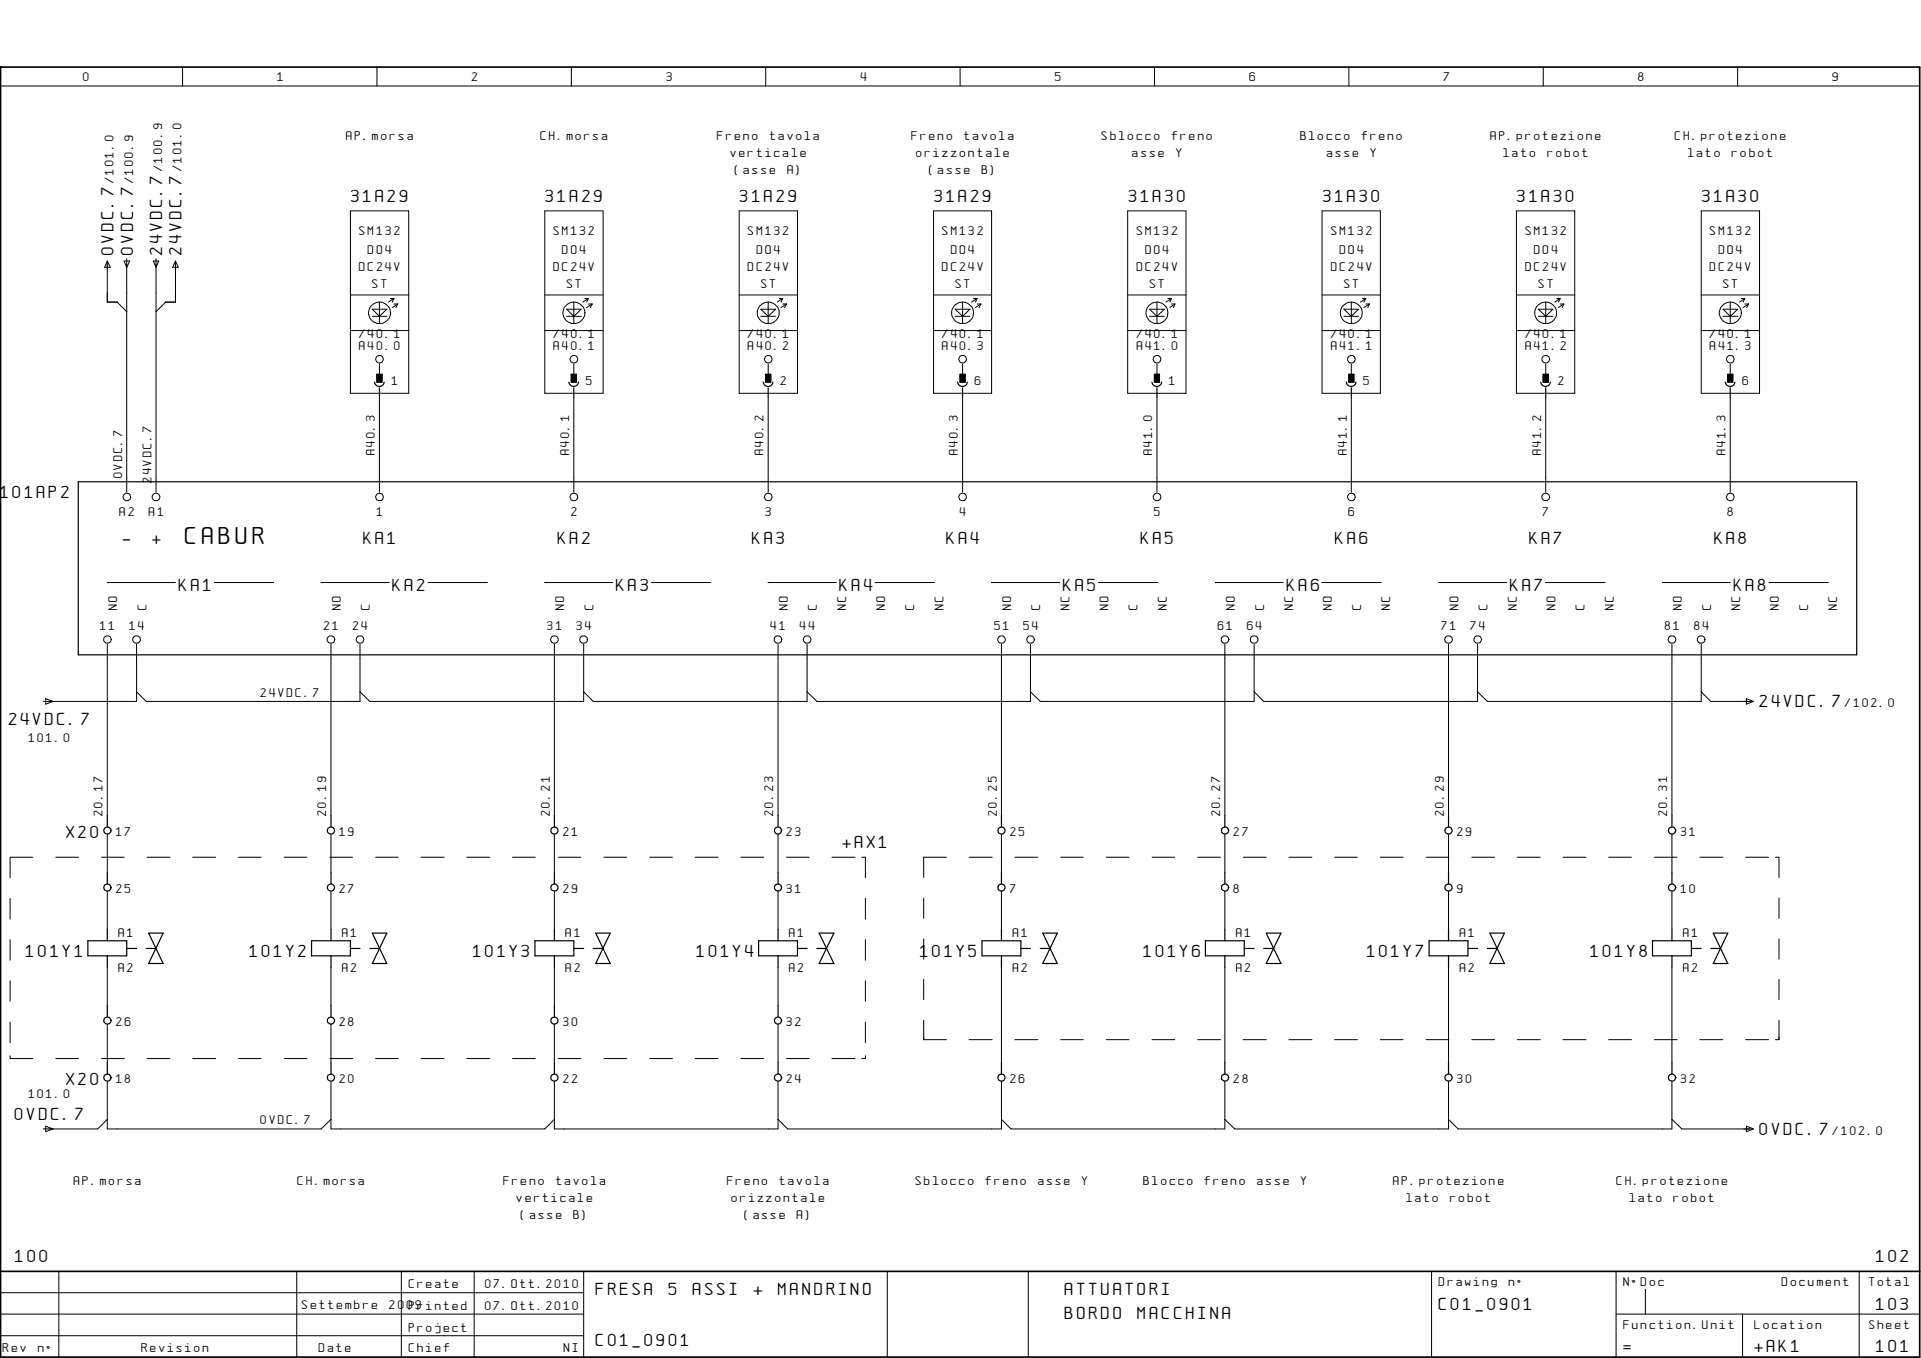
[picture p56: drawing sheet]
<svg xmlns="http://www.w3.org/2000/svg" width="297mm" height="210mm" viewBox="0 0 297 210" stroke-linecap="round" stroke-linejoin="round" font-family="sans-serif">
<defs><g id="words">
<text font-size="3" x="28.7" y="84">CABUR</text>
<g font-size="2.2">
<text x="54.3" y="31.2">31A29</text>
<text x="84.4" y="31.2">31A29</text>
<text x="114.4" y="31.2">31A29</text>
<text x="144.5" y="31.2">31A29</text>
<text x="174.5" y="31.2">31A30</text>
<text x="204.6" y="31.2">31A30</text>
<text x="234.6" y="31.2">31A30</text>
<text x="263.2" y="31.2">31A30</text>
<text x="17.6" y="39.4" transform="rotate(-90 17.6 39.4)">0VDC.7</text>
<text x="20.6" y="39.4" transform="rotate(-90 20.6 39.4)">0VDC.7</text>
<text x="25.1" y="39.4" transform="rotate(-90 25.1 39.4)">24VDC.7</text>
<text x="28.1" y="39.4" transform="rotate(-90 28.1 39.4)">24VDC.7</text>
<text x=".1" y="77">101AP2</text>
<text x="19" y="84">-</text>
<text x="23.5" y="84">+</text>
<text x="56.2" y="84">KA1</text>
<text x="86.3" y="84">KA2</text>
<text x="116.3" y="84">KA3</text>
<text x="146.3" y="84">KA4</text>
<text x="176.4" y="84">KA5</text>
<text x="206.5" y="84">KA6</text>
<text x="236.5" y="84">KA7</text>
<text x="265.1" y="84">KA8</text>
<text x="27.6" y="91.4">KA1</text>
<text x="60.7" y="91.4">KA2</text>
<text x="95.3" y="91.4">KA3</text>
<text x="129.8" y="91.4">KA4</text>
<text x="164.4" y="91.4">KA5</text>
<text x="199" y="91.4">KA6</text>
<text x="233.5" y="91.4">KA7</text>
<text x="268.1" y="91.4">KA8</text>
<text x="1.4" y="112.1">24VDC.7</text>
<text x="272.1" y="109.3">24VDC.7</text>
<text x="10.2" y="129.5">X20</text>
<text x="130.3" y="131.1">+AX1</text>
<text x="4" y="147.9">101Y1</text>
<text x="38.6" y="147.9">101Y2</text>
<text x="73.1" y="147.9">101Y3</text>
<text x="107.7" y="147.9">101Y4</text>
<text x="142.3" y="147.9">101Y5</text>
<text x="176.8" y="147.9">101Y6</text>
<text x="211.4" y="147.9">101Y7</text>
<text x="246" y="147.9">101Y8</text>
<text x="10.2" y="167.6">X20</text>
<text x="2.3" y="173.1">0VDC.7</text>
<text x="272.1" y="175.4">0VDC.7</text>
<text x="2.4" y="195.1">100</text>
<text x="290.1" y="195.1">102</text>
<text x="92.2" y="200.2">FRESA</text>
<text x="103.4" y="200.2">5</text>
<text x="107.1" y="200.2">ASSI</text>
<text x="116.5" y="200.2">+</text>
<text x="120.3" y="200.2">MANDRINO</text>
<text x="164.6" y="200.2">ATTUATORI</text>
<text x="164.6" y="203.9">BORDO</text>
<text x="175.9" y="203.9">MACCHINA</text>
<text x="222.5" y="202.4">C01_0901</text>
<text x="290.1" y="202.4">103</text>
<text x="92.2" y="208">C01_0901</text>
<text x="251" y="209">=</text>
<text x="271.3" y="209">+AK1</text>
<text x="290.1" y="209">101</text>
</g>
<g font-size="1.5">
<text x="12.9" y="12.6">0</text>
<text x="42.9" y="12.6">1</text>
<text x="73" y="12.6">2</text>
<text x="103" y="12.6">3</text>
<text x="133.1" y="12.6">4</text>
<text x="163.1" y="12.6">5</text>
<text x="193.2" y="12.6">6</text>
<text x="223.3" y="12.6">7</text>
<text x="253.3" y="12.6">8</text>
<text x="283.3" y="12.6">9</text>
<text x="53.5" y="21.6">AP.morsa</text>
<text x="83.6" y="21.6">CH.morsa</text>
<text x="110.9" y="21.6">Freno</text>
<text x="119" y="21.6">tavola</text>
<text x="141" y="21.6">Freno</text>
<text x="149.1" y="21.6">tavola</text>
<text x="170.3" y="21.6">Sblocco</text>
<text x="181.2" y="21.6">freno</text>
<text x="201.1" y="21.6">Blocco</text>
<text x="210.6" y="21.6">freno</text>
<text x="230.5" y="21.6">AP.protezione</text>
<text x="259" y="21.6">CH.protezione</text>
<text x="17.6" y="28.3" transform="rotate(-90 17.6 28.3)">/101.0</text>
<text x="20.6" y="28.3" transform="rotate(-90 20.6 28.3)">/100.9</text>
<text x="25.1" y="26.5" transform="rotate(-90 25.1 26.5)">/100.9</text>
<text x="28.1" y="26.5" transform="rotate(-90 28.1 26.5)">/101.0</text>
<text x="112.9" y="24.3">verticale</text>
<text x="113.6" y="26.9">(asse</text>
<text x="121.7" y="26.9">A)</text>
<text x="141.6" y="24.3">orizzontale</text>
<text x="143.7" y="26.9">(asse</text>
<text x="151.8" y="26.9">B)</text>
<text x="175.1" y="24.3">asse</text>
<text x="181.9" y="24.3">Y</text>
<text x="205.1" y="24.3">asse</text>
<text x="211.9" y="24.3">Y</text>
<text x="232.5" y="24.3">lato</text>
<text x="239.3" y="24.3">robot</text>
<text x="261" y="24.3">lato</text>
<text x="267.8" y="24.3">robot</text>
<text x="55.5" y="36.3">SM132</text>
<text x="55.5" y="41.9">DC24V</text>
<text x="56.9" y="39.2">DO4</text>
<text x="85.6" y="36.3">SM132</text>
<text x="85.6" y="41.9">DC24V</text>
<text x="86.9" y="39.2">DO4</text>
<text x="115.7" y="36.3">SM132</text>
<text x="115.7" y="41.9">DC24V</text>
<text x="117" y="39.2">DO4</text>
<text x="145.7" y="36.3">SM132</text>
<text x="145.7" y="41.9">DC24V</text>
<text x="147.1" y="39.2">DO4</text>
<text x="175.8" y="36.3">SM132</text>
<text x="175.8" y="41.9">DC24V</text>
<text x="177.1" y="39.2">DO4</text>
<text x="205.8" y="36.3">SM132</text>
<text x="205.8" y="41.9">DC24V</text>
<text x="207.2" y="39.2">DO4</text>
<text x="235.9" y="36.3">SM132</text>
<text x="235.9" y="41.9">DC24V</text>
<text x="237.2" y="39.2">DO4</text>
<text x="264.4" y="36.3">SM132</text>
<text x="264.4" y="41.9">DC24V</text>
<text x="265.8" y="39.2">DO4</text>
<text x="57.6" y="44.5">ST</text>
<text x="87.6" y="44.5">ST</text>
<text x="117.7" y="44.5">ST</text>
<text x="147.7" y="44.5">ST</text>
<text x="177.8" y="44.5">ST</text>
<text x="207.9" y="44.5">ST</text>
<text x="237.9" y="44.5">ST</text>
<text x="266.4" y="44.5">ST</text>
<text x="55.5" y="52.2">/40.1</text>
<text x="85.6" y="52.2">/40.1</text>
<text x="115.7" y="52.2">/40.1</text>
<text x="145.7" y="52.2">/40.1</text>
<text x="175.8" y="52.2">/40.1</text>
<text x="205.8" y="52.2">/40.1</text>
<text x="235.9" y="52.2">/40.1</text>
<text x="264.4" y="52.2">/40.1</text>
<text x="55.5" y="54.1">A40.0</text>
<text x="60.6" y="59.6">1</text>
<text x="85.6" y="54.1">A40.1</text>
<text x="90.6" y="59.6">5</text>
<text x="115.7" y="54.1">A40.2</text>
<text x="120.7" y="59.6">2</text>
<text x="145.7" y="54.1">A40.3</text>
<text x="150.7" y="59.6">6</text>
<text x="175.8" y="54.1">A41.0</text>
<text x="180.8" y="59.6">1</text>
<text x="205.8" y="54.1">A41.1</text>
<text x="210.9" y="59.6">5</text>
<text x="235.9" y="54.1">A41.2</text>
<text x="240.9" y="59.6">2</text>
<text x="264.4" y="54.1">A41.3</text>
<text x="269.4" y="59.6">6</text>
<text x="58" y="70.4" transform="rotate(-90 58 70.4)">A40.3</text>
<text x="88" y="70.4" transform="rotate(-90 88 70.4)">A40.1</text>
<text x="118.1" y="70.4" transform="rotate(-90 118.1 70.4)">A40.2</text>
<text x="148.1" y="70.4" transform="rotate(-90 148.1 70.4)">A40.3</text>
<text x="178.2" y="70.4" transform="rotate(-90 178.2 70.4)">A41.0</text>
<text x="208.2" y="70.4" transform="rotate(-90 208.2 70.4)">A41.1</text>
<text x="238.3" y="70.4" transform="rotate(-90 238.3 70.4)">A41.2</text>
<text x="266.8" y="70.4" transform="rotate(-90 266.8 70.4)">A41.3</text>
<text x="18.9" y="74" transform="rotate(-90 18.9 74)">0VDC.7</text>
<text x="23.4" y="74.6" transform="rotate(-90 23.4 74.6)">24VDC.7</text>
<text x="18.5" y="79.8">A2</text>
<text x="23" y="79.8">A1</text>
<text x="58.2" y="79.8">1</text>
<text x="88.3" y="79.8">2</text>
<text x="118.4" y="79.8">3</text>
<text x="148.4" y="79.8">4</text>
<text x="178.5" y="79.8">5</text>
<text x="208.5" y="79.8">6</text>
<text x="238.6" y="79.8">7</text>
<text x="267.1" y="79.8">8</text>
<text x="18.1" y="94.3" transform="rotate(-90 18.1 94.3)">NO</text>
<text x="22.6" y="94.3" transform="rotate(-90 22.6 94.3)">C</text>
<text x="52.7" y="94.3" transform="rotate(-90 52.7 94.3)">NO</text>
<text x="57.2" y="94.3" transform="rotate(-90 57.2 94.3)">C</text>
<text x="87.2" y="94.3" transform="rotate(-90 87.2 94.3)">NO</text>
<text x="91.8" y="94.3" transform="rotate(-90 91.8 94.3)">C</text>
<text x="121.8" y="94.3" transform="rotate(-90 121.8 94.3)">NO</text>
<text x="126.3" y="94.3" transform="rotate(-90 126.3 94.3)">C</text>
<text x="130.8" y="94.3" transform="rotate(-90 130.8 94.3)">NC</text>
<text x="136.9" y="94.3" transform="rotate(-90 136.9 94.3)">NO</text>
<text x="141.3" y="94.3" transform="rotate(-90 141.3 94.3)">C</text>
<text x="145.9" y="94.3" transform="rotate(-90 145.9 94.3)">NC</text>
<text x="156.4" y="94.3" transform="rotate(-90 156.4 94.3)">NO</text>
<text x="160.9" y="94.3" transform="rotate(-90 160.9 94.3)">C</text>
<text x="165.4" y="94.3" transform="rotate(-90 165.4 94.3)">NC</text>
<text x="171.4" y="94.3" transform="rotate(-90 171.4 94.3)">NO</text>
<text x="175.9" y="94.3" transform="rotate(-90 175.9 94.3)">C</text>
<text x="180.4" y="94.3" transform="rotate(-90 180.4 94.3)">NC</text>
<text x="190.9" y="94.3" transform="rotate(-90 190.9 94.3)">NO</text>
<text x="195.4" y="94.3" transform="rotate(-90 195.4 94.3)">C</text>
<text x="199.9" y="94.3" transform="rotate(-90 199.9 94.3)">NC</text>
<text x="205.9" y="94.3" transform="rotate(-90 205.9 94.3)">NO</text>
<text x="210.5" y="94.3" transform="rotate(-90 210.5 94.3)">C</text>
<text x="215" y="94.3" transform="rotate(-90 215 94.3)">NC</text>
<text x="225.5" y="94.3" transform="rotate(-90 225.5 94.3)">NO</text>
<text x="230" y="94.3" transform="rotate(-90 230 94.3)">C</text>
<text x="234.5" y="94.3" transform="rotate(-90 234.5 94.3)">NC</text>
<text x="240.5" y="94.3" transform="rotate(-90 240.5 94.3)">NO</text>
<text x="245" y="94.3" transform="rotate(-90 245 94.3)">C</text>
<text x="249.6" y="94.3" transform="rotate(-90 249.6 94.3)">NC</text>
<text x="260.1" y="94.3" transform="rotate(-90 260.1 94.3)">NO</text>
<text x="264.6" y="94.3" transform="rotate(-90 264.6 94.3)">C</text>
<text x="269.1" y="94.3" transform="rotate(-90 269.1 94.3)">NC</text>
<text x="275.1" y="94.3" transform="rotate(-90 275.1 94.3)">NO</text>
<text x="279.6" y="94.3" transform="rotate(-90 279.6 94.3)">C</text>
<text x="284.1" y="94.3" transform="rotate(-90 284.1 94.3)">NC</text>
<text x="15.5" y="97.4">11</text>
<text x="20" y="97.4">14</text>
<text x="50.1" y="97.4">21</text>
<text x="54.6" y="97.4">24</text>
<text x="84.6" y="97.4">31</text>
<text x="89.2" y="97.4">34</text>
<text x="119.2" y="97.4">41</text>
<text x="123.7" y="97.4">44</text>
<text x="153.8" y="97.4">51</text>
<text x="158.2" y="97.4">54</text>
<text x="188.3" y="97.4">61</text>
<text x="192.8" y="97.4">64</text>
<text x="222.9" y="97.4">71</text>
<text x="227.4" y="97.4">74</text>
<text x="257.4" y="97.4">81</text>
<text x="262" y="97.4">84</text>
<text x="40.3" y="107.7">24VDC.7</text>
<text x="285.3" y="109.3">/102.0</text>
<text x="4.4" y="114.7">101.0</text>
<text x="15.9" y="126.2" transform="rotate(-90 15.9 126.2)">20.17</text>
<text x="17.9" y="129.2">17</text>
<text x="50.4" y="126.2" transform="rotate(-90 50.4 126.2)">20.19</text>
<text x="52.5" y="129.2">19</text>
<text x="85" y="126.2" transform="rotate(-90 85 126.2)">20.21</text>
<text x="87.1" y="129.2">21</text>
<text x="119.5" y="126.2" transform="rotate(-90 119.5 126.2)">20.23</text>
<text x="121.6" y="129.2">23</text>
<text x="154.1" y="126.2" transform="rotate(-90 154.1 126.2)">20.25</text>
<text x="156.2" y="129.2">25</text>
<text x="188.7" y="126.2" transform="rotate(-90 188.7 126.2)">20.27</text>
<text x="190.8" y="129.2">27</text>
<text x="223.3" y="126.2" transform="rotate(-90 223.3 126.2)">20.29</text>
<text x="225.3" y="129.2">29</text>
<text x="257.8" y="126.2" transform="rotate(-90 257.8 126.2)">20.31</text>
<text x="259.9" y="129.2">31</text>
<text x="17.9" y="138">25</text>
<text x="52.5" y="138">27</text>
<text x="87.1" y="138">29</text>
<text x="121.6" y="138">31</text>
<text x="156.2" y="138">7</text>
<text x="190.8" y="138">8</text>
<text x="225.3" y="138">9</text>
<text x="259.9" y="138">10</text>
<text x="18.3" y="144.8">A1</text>
<text x="52.9" y="144.8">A1</text>
<text x="87.5" y="144.8">A1</text>
<text x="122" y="144.8">A1</text>
<text x="156.6" y="144.8">A1</text>
<text x="191.1" y="144.8">A1</text>
<text x="225.7" y="144.8">A1</text>
<text x="260.3" y="144.8">A1</text>
<text x="18.3" y="150.2">A2</text>
<text x="52.9" y="150.2">A2</text>
<text x="87.5" y="150.2">A2</text>
<text x="122" y="150.2">A2</text>
<text x="156.6" y="150.2">A2</text>
<text x="191.1" y="150.2">A2</text>
<text x="225.7" y="150.2">A2</text>
<text x="260.3" y="150.2">A2</text>
<text x="17.9" y="158.6">26</text>
<text x="52.5" y="158.6">28</text>
<text x="87.1" y="158.6">30</text>
<text x="121.6" y="158.6">32</text>
<text x="17.9" y="167.4">18</text>
<text x="52.5" y="167.4">20</text>
<text x="87.1" y="167.4">22</text>
<text x="121.6" y="167.4">24</text>
<text x="156.2" y="167.4">26</text>
<text x="190.8" y="167.4">28</text>
<text x="225.3" y="167.4">30</text>
<text x="259.9" y="167.4">32</text>
<text x="4.4" y="169.8">101.0</text>
<text x="40.3" y="173.8">0VDC.7</text>
<text x="283.4" y="175.4">/102.0</text>
<text x="11.4" y="183.2">AP.morsa</text>
<text x="46" y="183.2">CH.morsa</text>
<text x="77.8" y="183.2">Freno</text>
<text x="79.9" y="185.8">verticale</text>
<text x="86" y="183.2">tavola</text>
<text x="112.4" y="183.2">Freno</text>
<text x="113.1" y="185.8">orizzontale</text>
<text x="120.5" y="183.2">tavola</text>
<text x="141.6" y="183.2">Sblocco</text>
<text x="152.4" y="183.2">freno</text>
<text x="160.5" y="183.2">asse</text>
<text x="167.3" y="183.2">Y</text>
<text x="176.8" y="183.2">Blocco</text>
<text x="186.3" y="183.2">freno</text>
<text x="194.4" y="183.2">asse</text>
<text x="201.2" y="183.2">Y</text>
<text x="215.4" y="183.2">AP.protezione</text>
<text x="217.5" y="185.8">lato</text>
<text x="224.2" y="185.8">robot</text>
<text x="250" y="183.2">CH.protezione</text>
<text x="252" y="185.8">lato</text>
<text x="258.8" y="185.8">robot</text>
<text x="80.6" y="188.5">(asse</text>
<text x="88.7" y="188.5">B)</text>
<text x="115.1" y="188.5">(asse</text>
<text x="123.2" y="188.5">A)</text>
<text x="46.7" y="202.4">Settembre</text>
<text x="60.2" y="202.4">2009</text>
<text x="63.2" y="199.1">Create</text>
<text x="63.2" y="202.4">Printed</text>
<text x="75" y="199.1">07.Ott.2010</text>
<text x="75" y="202.4">07.Ott.2010</text>
<text x="222.5" y="198.8">Drawing</text>
<text x="233.3" y="198.8">nø</text>
<text x="251" y="198.8">NøDoc</text>
<text x="275.5" y="198.8">Document</text>
<text x="289" y="198.8">Total</text>
<text x=".5" y="209">Rev</text>
<text x="5.9" y="209">nø</text>
<text x="21.9" y="209">Revision</text>
<text x="49.3" y="209">Date</text>
<text x="63.2" y="205.8">Project</text>
<text x="63.2" y="209">Chief</text>
<text x="87.2" y="209">NI</text>
<text x="251" y="205.4">Function.Unit</text>
<text x="271.3" y="205.4">Location</text>
<text x="289" y="205.4">Sheet</text>
</g>
</g></defs>
<path d="M.1 10.4h.1M.1 10.4h296.7v199.4h-296.7zM.1 196.5h296.7" fill="none" stroke="#000" stroke-width=".26"/>
<g fill="none" stroke="#000" stroke-width=".15">
<path d="M.1 13.3h296.7M28.2 10.4v2.9M58.3 10.4v2.9M88.3 10.4v2.9M118.4 10.4v2.9M148.5 10.4v2.9M178.5 10.4v2.9M208.6 10.4v2.9M238.6 10.4v2.9M268.7 10.4v2.9M19.6 40v36.1M24.1 40v36.1"/>
<path d="M54.2 32.6h9v28.2h-9zM84.2 32.6h9.1v28.2h-9.1zM114.3 32.6h9v28.2h-9zM144.4 32.6h8.9v28.2h-8.9zM174.4 32.6h9v28.2h-9zM204.4 32.6h9v28.2h-9zM234.5 32.6h9v28.2h-9zM263.1 32.6h9v28.2h-9zM16.6 40.4v6.3h1.5l1.5 1.5M16.6 40.3l.5 1h-.9zM19.2 40.3h.9l-.5 1zM23.7 40.3h.9l-.5 1z"/>
<path d="M27.1 40.4v6.3h-1.5l-1.5 1.5M27.1 40.3l.5 1h-.9zM54.2 45.6h9M54.2 51.1h9M57.6 47.8h2.2l-1.1 1.1zM57.6 48.9h2.2M58.7 58.5h.1M58.7 46.7v3.3M58.7 56.3v2.2M60.4 46.1h.5M60.9 46.1l-.8 .6M60.9 46.1l-.2 .6"/>
<path d="M60.9 47h.6M61.5 47l-.8 .5M61.5 47l-.3 .5M84.2 45.6h9.1M84.2 51.1h9.1M87.6 47.8h2.3l-1.2 1.1zM87.6 48.9h2.3M88.7 58.5h.1M88.7 46.7v3.3M88.7 56.3v2.2M90.4 46.1h.6M91 47h.6"/>
<path d="M91 46.1l-.9 .6M91 46.1l-.3 .6M91.6 47l-.9 .5M91.6 47l-.3 .5M114.3 45.6h9M114.3 51.1h9M117.6 47.8h2.3l-1.1 1.1zM117.6 48.9h2.3M118.8 58.5h.1M118.8 46.7v3.3M118.8 56.3v2.2M120.5 46.1h.5"/>
<path d="M121 47h.6M121 46.1l-.8 .6M121 46.1l-.2 .6M121.6 47l-.8 .5M121.6 47l-.3 .5M144.4 45.6h8.9M144.4 51.1h8.9M147.7 47.8h2.3l-1.2 1.1zM147.7 48.9h2.3M148.8 58.5h.1M148.8 46.7v3.3M148.8 56.3v2.2"/>
<path d="M150.5 46.1h.6M151.1 47h.6M151.1 46.1l-.9 .6M151.1 46.1l-.3 .6M151.7 47l-.9 .5M151.7 47l-.3 .5M174.4 45.6h9M174.4 51.1h9M177.8 47.8h2.2l-1.1 1.1zM177.8 48.9h2.2M178.9 58.5h.1M178.9 46.7v3.3"/>
<path d="M178.9 56.3v2.2M180.6 46.1h.5M181.1 47h.6M181.1 46.1l-.8 .6M181.1 46.1l-.2 .6M181.7 47l-.8 .5M181.7 47l-.3 .5M204.4 45.6h9M204.4 51.1h9M207.8 47.8h2.3l-1.1 1.1zM207.8 48.9h2.3M209 58.5h.1"/>
<path d="M209 46.7v3.3M209 56.3v2.2M210.6 46.1h.6M211.2 47h.5M211.2 46.1l-.8 .6M211.2 46.1l-.3 .6M211.7 47l-.8 .5M211.7 47l-.2 .5M234.5 45.6h9M234.5 51.1h9M237.9 47.8h2.2l-1.1 1.1zM237.9 48.9h2.2"/>
<path d="M239 58.5h.1M239 46.7v3.3M239 56.3v2.2M240.7 46.1h.6M241.3 47h.5M241.3 46.1l-.9 .6M241.3 46.1l-.3 .6M241.8 47l-.8 .5M241.8 47l-.2 .5M263.1 45.6h9M263.1 51.1h9M266.4 47.8h2.3l-1.2 1.1z"/>
<path d="M266.4 48.9h2.3M267.5 58.5h.1M267.5 46.7v3.3M267.5 56.3v2.2M269.2 46.1h.6M269.8 47h.6M269.8 46.1l-.8 .6M269.8 46.1l-.3 .6M270.4 47l-.9 .5M270.4 47l-.3 .5M58.7 61.4v14.7M88.7 61.4v14.7"/>
<path d="M118.8 61.4v14.7M148.8 61.4v14.7M178.9 61.4v14.7M209 61.4v14.7M239 61.4v14.7M267.5 61.4v14.7M16.6 90h.1M16.6 99.6v26.4M16.6 90h10.5M21.1 99.6v8.8h-14.4M33.1 90h.1M33.1 90h9.1"/>
<path d="M42.2 90h.1M49.7 90h.1M49.7 90h10.5M51.2 99.6v26.4M55.7 99.6v8.8h-33.1l-1.5-1.5M66.2 90h.1M66.2 90h9M75.2 90h.1M84.2 90h.1M84.2 90h10.5M85.7 99.6v26.4M90.3 99.6v8.8h-33.1l-1.5-1.5"/>
<path d="M100.7 90h.1M100.7 90h9.1M109.8 90h.1M118.8 90h.1M118.8 90h10.5M120.3 99.6v26.4M124.8 99.6v8.8h-33.1l-1.4-1.5M135.3 90h.1M135.3 90h9.1M144.4 90h.1M153.3 90h.1M153.3 90h10.6"/>
<path d="M154.9 99.6v26.4M159.3 99.6v8.8h-33l-1.5-1.5M169.9 90h.1M169.9 90h9M178.9 90h.1M187.9 90h.1M187.9 90h10.5M189.4 99.6v26.4M193.9 99.6v8.8h-33l-1.6-1.5M204.4 90h.1M204.4 90h9M213.4 90h.1"/>
<path d="M222.5 90h.1M222.5 90h10.5M224 99.6v26.4M228.5 99.6v8.8h-33.1l-1.5-1.5M239 90h.1M239 90h9M248 90h.1M257 90h.1M257 90h10.5M258.5 99.6v26.4M263.1 99.6v8.8h-33.1l-1.5-1.5M273.6 90h.1"/>
<path d="M273.6 90h9M282.6 90h.1M7.1 108l1.1 .4-1.1 .4zM263.1 106.9l1.4 1.5h6.6M270 108l1.1 .4-1.1 .4zM1.6 138.9v3.2M5.1 132.5h-3.5v3.2M8.6 132.5h3.5M15.7 132.5h3.5M16.6 128.9v5.9M16.6 137.8v5.8M22.7 132.5h3.6"/>
<path d="M29.8 132.5h3.6M36.9 132.5h3.5M43.9 132.5h3.6M51 132.5h3.5M51.2 128.9v5.9M51.2 137.8v5.8M58.1 132.5h3.5M65.1 132.5h3.6M72.2 132.5h3.5M79.2 132.5h3.6M85.7 128.9v5.9M85.7 137.8v5.8"/>
<path d="M86.3 132.5h3.5M93.4 132.5h3.5M100.5 132.5h3.5M107.5 132.5h3.5M114.6 132.5h3.5M120.3 128.9v5.9M120.3 137.8v5.8M121.6 132.5h3.5M128.6 132.5h3.6M133.3 132.5h.5v3.2M133.8 138.9v3.2M142.8 138.8v3.1"/>
<path d="M146.3 132.5h-3.5v3.1M149.9 132.5h3.5M154.9 128.9v5.9M154.9 137.8v5.8M156.9 132.5h3.6M164 132.5h3.5M171.1 132.5h3.5M178.1 132.5h3.5M185.2 132.5h3.5M189.4 128.9v5.9M189.4 137.8v5.8M192.2 132.5h3.6"/>
<path d="M199.3 132.5h3.6M206.4 132.5h3.5M213.4 132.5h3.6M220.5 132.5h3.5M224 128.9v5.9M224 137.8v5.8M227.6 132.5h3.5M234.6 132.5h3.6M241.7 132.5h3.5M248.7 132.5h3.6M255.8 132.5h3.5M258.5 128.9v5.9"/>
<path d="M258.5 137.8v5.8M262.8 132.5h3.6M269.9 132.5h3.6M274.5 132.5h.6v3.1M275.1 138.8v3.1M1.6 145.2v3.2M1.6 151.6v3.2M1.6 158v3.2M16.6 149.5v5.9M16.6 158.3v5.9M51.2 149.5v5.9M51.2 158.3v5.9"/>
<path d="M85.7 149.5v5.9M85.7 158.3v5.9M120.3 149.5v5.9M120.3 158.3v5.9M133.8 145.2v3.2M133.8 151.6v3.2M133.8 158v3.2M142.8 145.1v3.2M142.8 151.4v3.1M142.8 157.7v3h3.5M154.9 149.5v14.7M189.4 149.5v14.7"/>
<path d="M224 149.5v14.7M258.5 149.5v14.7M275.1 157.7v3h-.6M275.1 145.1v3.2M275.1 151.4v3.1M1.6 163.2v.4h3.5M7.1 174.1l1.1 .4-1.1 .4zM8.6 163.6h3.5M15.7 163.6h3.5M16.6 167.1v7.4h33.1l1.5-1.5M16.6 173l-1.5 1.5h-8.4M22.7 163.6h3.6"/>
<path d="M29.8 163.6h3.6M36.9 163.6h3.5M43.9 163.6h3.6M51 163.6h3.5M51.2 167.1v7.4h33l1.5-1.5M58.1 163.6h3.5M65.1 163.6h3.6M72.2 163.6h3.5M79.2 163.6h3.6M85.7 167.1v7.4h34.6v-7.4M86.3 163.6h3.5M93.4 163.6h3.5"/>
<path d="M100.5 163.6h3.5M107.5 163.6h3.5M114.6 163.6h3.5M121.6 163.6h3.5M128.6 163.6h3.6M133.8 163.2v.4h-.5M149.9 160.7h3.5M154.9 167.1v7.4h-33.1l-1.5-1.5M156.9 160.7h3.6M164 160.7h3.5M171.1 160.7h3.5M178.1 160.7h3.5"/>
<path d="M185.2 160.7h3.5M189.4 167.1v7.4h-33.1l-1.4-1.5M192.2 160.7h3.6M199.3 160.7h3.6M206.4 160.7h3.5M213.4 160.7h3.6M220.5 160.7h3.5M224 167.1v7.4h-33.1l-1.5-1.5M227.6 160.7h3.5M234.6 160.7h3.6M241.7 160.7h3.5M248.7 160.7h3.6"/>
<path d="M255.8 160.7h3.5M258.5 167.1v7.4h-33l-1.5-1.5M258.5 173l1.6 1.5h11M262.8 160.7h3.6M269.9 160.7h3.6M270 174.1l1.1 .4-1.1 .4zM.1 196.9v12.9M.1 199.8h90.2M9.1 196.5v13.3M45.9 196.5v13.3M62.1 196.5v13.3M73.3 196.5v13.3"/>
<path d="M90.3 196.5v13.3M137.2 196.5v13.3M159 196.5v13.3M221.4 196.5v13.3M249.9 196.5v13.3M254.4 199.3v3.8M287.5 196.5v13.3M.1 203.1h90.2M.1 206.5h90.2M249.9 203.1h46.9M269.4 203.1v6.7"/>
<circle cx="58.7" cy="55.5" r=".58"/>
<circle cx="58.7" cy="48.4" r="1.69"/>
<circle cx="88.7" cy="55.5" r=".58"/>
<circle cx="88.8" cy="48.4" r="1.69"/>
<circle cx="118.8" cy="55.5" r=".58"/>
<circle cx="118.8" cy="48.4" r="1.67"/>
<circle cx="148.8" cy="55.5" r=".59"/>
<circle cx="148.9" cy="48.4" r="1.67"/>
<circle cx="178.9" cy="55.5" r=".59"/>
<circle cx="178.9" cy="48.4" r="1.67"/>
<circle cx="209" cy="55.5" r=".59"/>
<circle cx="209" cy="48.4" r="1.67"/>
<circle cx="239" cy="55.5" r=".59"/>
<circle cx="239" cy="48.4" r="1.67"/>
<circle cx="267.6" cy="55.5" r=".58"/>
<circle cx="267.6" cy="48.4" r="1.69"/>
<circle cx="19.6" cy="76.8" r=".58"/>
<circle cx="24.1" cy="76.8" r=".59"/>
<circle cx="58.7" cy="76.8" r=".58"/>
<circle cx="88.7" cy="76.8" r=".58"/>
<circle cx="118.8" cy="76.8" r=".58"/>
<circle cx="148.8" cy="76.8" r=".59"/>
<circle cx="178.9" cy="76.8" r=".59"/>
<circle cx="209" cy="76.8" r=".59"/>
<circle cx="239" cy="76.8" r=".59"/>
<circle cx="267.6" cy="76.8" r=".58"/>
<circle cx="16.6" cy="98.8" r=".58"/>
<circle cx="21.1" cy="98.8" r=".58"/>
<circle cx="51.2" cy="98.8" r=".58"/>
<circle cx="55.7" cy="98.8" r=".58"/>
<circle cx="85.7" cy="98.8" r=".58"/>
<circle cx="90.3" cy="98.8" r=".58"/>
<circle cx="120.3" cy="98.8" r=".58"/>
<circle cx="124.8" cy="98.8" r=".58"/>
<circle cx="154.9" cy="98.8" r=".59"/>
<circle cx="159.4" cy="98.8" r=".58"/>
<circle cx="189.4" cy="98.8" r=".58"/>
<circle cx="193.9" cy="98.8" r=".59"/>
<circle cx="224" cy="98.8" r=".59"/>
<circle cx="228.5" cy="98.8" r=".58"/>
<circle cx="258.5" cy="98.8" r=".58"/>
<circle cx="263.1" cy="98.8" r=".58"/>
</g>
<g fill="none" stroke="#000" stroke-width=".19">
<path d="M57.9 59.1a.74 .74 0 0 0 .7 .6 .74 .74 0 0 0 .8-.6M58.3 57.9h.8v1.2h-.8zM58.7 59.9v1.5M88 59.1a.74 .74 0 0 0 .7 .6 .74 .74 0 0 0 .7-.6M88.3 57.9h.8v1.2h-.8zM88.7 59.9v1.5M118 59.1a.74 .74 0 0 0 .8 .6 .74 .74 0 0 0 .7-.6M118.4 57.9h.8v1.2h-.8zM118.8 59.9v1.5M148.1 59.1a.74 .74 0 0 0 .7 .6 .74 .74 0 0 0 .8-.6M148.5 57.9h.7v1.2h-.7zM148.8 59.9v1.5"/>
<path d="M178.1 59.1a.74 .74 0 0 0 .8 .6 .74 .74 0 0 0 .7-.6M178.5 57.9h.8v1.2h-.8zM178.9 59.9v1.5M208.2 59.1a.74 .74 0 0 0 .7 .6 .74 .74 0 0 0 .8-.6M208.6 57.9h.7v1.2h-.7zM209 59.9v1.5M238.2 59.1a.74 .74 0 0 0 .8 .6 .74 .74 0 0 0 .7-.6M238.6 57.9h.8v1.2h-.8zM239 59.9v1.5M266.8 59.1a.74 .74 0 0 0 .7 .6 .74 .74 0 0 0 .8-.6M267.2 57.9h.7v1.2h-.7zM267.5 59.9v1.5"/>
<path d="M12.1 74.5h275v26.7h-275zM16.6 126v1.8M16.6 134.8v1.8M51.2 126v1.8M51.2 134.8v1.8M85.7 126v1.8M85.7 134.8v1.8M120.3 126v1.8M120.3 134.8v1.8M154.9 126v1.8M154.9 134.8v1.8M188.9 128.1a.56 .56 0 0 1 .9-.1 .56 .56 0 0 1-.2 .9l-.5-.1-.2-.2z"/>
<path d="M189 136.9a.56 .56 0 0 1 .7-.1 .56 .56 0 0 1 .2 .7 .6 .6 0 0 1-1-.1zM189.4 126v1.8M189.4 134.8v1.8M224 126v1.8M224 134.8v1.8M258.5 126v1.8M258.5 134.8v1.8M13.6 145.4h6v2.3h-6zM16.6 143.6v1.8M16.6 147.7v1.8M16.6 155.4v1.7M19.6 146.6h1.5"/>
<path d="M22.6 146.6h1.5M23 144.2l2.2 4.7h-2.2l2.2-4.7zM48.2 145.4h6v2.3h-6zM51.2 143.6v1.8M51.2 147.7v1.8M51.2 155.4v1.7M54.2 146.6h1.5M57.2 146.6h1.5M57.6 144.2h2.2l-2.2 4.7h2.2zM82.7 145.4h6v2.3h-6zM85.7 143.6v1.8M85.7 147.7v1.8"/>
<path d="M85.7 155.4v1.7M88.7 146.6h1.6M91.7 146.6h1.6M92.1 144.2h2.3l-2.3 4.7h2.3zM117.3 145.4h6v2.3h-6zM120.3 143.6v1.8M120.3 147.7v1.8M120.3 155.4v1.7M123.3 146.6h1.5M126.3 146.6h1.5M126.7 144.2h2.2l-2.2 4.7h2.2zM151.8 145.4h6.1v2.3h-6.1z"/>
<path d="M154.9 143.6v1.8M154.9 147.7v1.8M157.9 146.6h1.4M160.9 146.6h1.4M161.2 144.2h2.3l-2.3 4.7h2.3zM186.4 145.4h6v2.3h-6zM189.4 143.6v1.8M189.4 147.7v1.8M192.4 146.6h1.5M195.4 146.6h1.5M195.8 144.2h2.3l-2.3 4.7h2.3zM221 145.4h6v2.3h-6z"/>
<path d="M224 143.6v1.8M224 147.7v1.8M227 146.6h1.5M230 146.6h1.5M230.4 144.2h2.2l-2.2 4.7h2.2zM255.5 145.4h6v2.3h-6zM258.5 143.6v1.8M258.5 147.7v1.8M261.5 146.6h1.6M264.5 146.6h1.6M264.9 144.2h2.3l-2.3 4.7h2.3zM16.6 164.2v1.8"/>
<path d="M51.2 164.2v1.8M85.7 164.2v1.8M120.3 164.2v1.8M154.9 164.2v1.8M189 166.2a.56 .56 0 0 1 .7-.1 .56 .56 0 0 1 .2 .7 .6 .6 0 0 1-1 0zM189.4 164.2v1.8M224 164.2v1.8M258.5 164.2v1.8"/>
<circle cx="16.6" cy="128.4" r=".56"/>
<circle cx="16.6" cy="137.2" r=".56"/>
<circle cx="51.2" cy="128.4" r=".54"/>
<circle cx="51.2" cy="137.2" r=".54"/>
<circle cx="85.7" cy="128.4" r=".55"/>
<circle cx="85.7" cy="137.2" r=".55"/>
<circle cx="120.3" cy="128.4" r=".55"/>
<circle cx="120.3" cy="137.2" r=".55"/>
<circle cx="154.9" cy="128.4" r=".55"/>
<circle cx="154.9" cy="137.2" r=".55"/>
<circle cx="224" cy="128.4" r=".54"/>
<circle cx="224" cy="137.2" r=".54"/>
<circle cx="258.6" cy="128.4" r=".56"/>
<circle cx="258.6" cy="137.2" r=".56"/>
<circle cx="16.6" cy="157.7" r=".56"/>
<circle cx="51.2" cy="157.8" r=".54"/>
<circle cx="85.7" cy="157.7" r=".55"/>
<circle cx="120.3" cy="157.7" r=".55"/>
<circle cx="16.6" cy="166.5" r=".56"/>
<circle cx="51.2" cy="166.6" r=".54"/>
<circle cx="85.7" cy="166.5" r=".55"/>
<circle cx="120.3" cy="166.5" r=".55"/>
<circle cx="154.9" cy="166.5" r=".55"/>
<circle cx="224" cy="166.6" r=".54"/>
<circle cx="258.6" cy="166.5" r=".56"/>
</g>
<path d="M58.3 57.9h.8v1.2h-.8zM88.3 57.9h.8v1.2h-.8zM118.4 57.9h.8v1.2h-.8zM148.5 57.9h.7v1.2h-.7zM178.5 57.9h.8v1.2h-.8zM208.6 57.9h.7v1.2h-.7zM238.6 57.9h.8v1.2h-.8zM267.2 57.9h.7v1.2h-.7z" fill="#000"/>
<use href="#words"/>
</svg>
